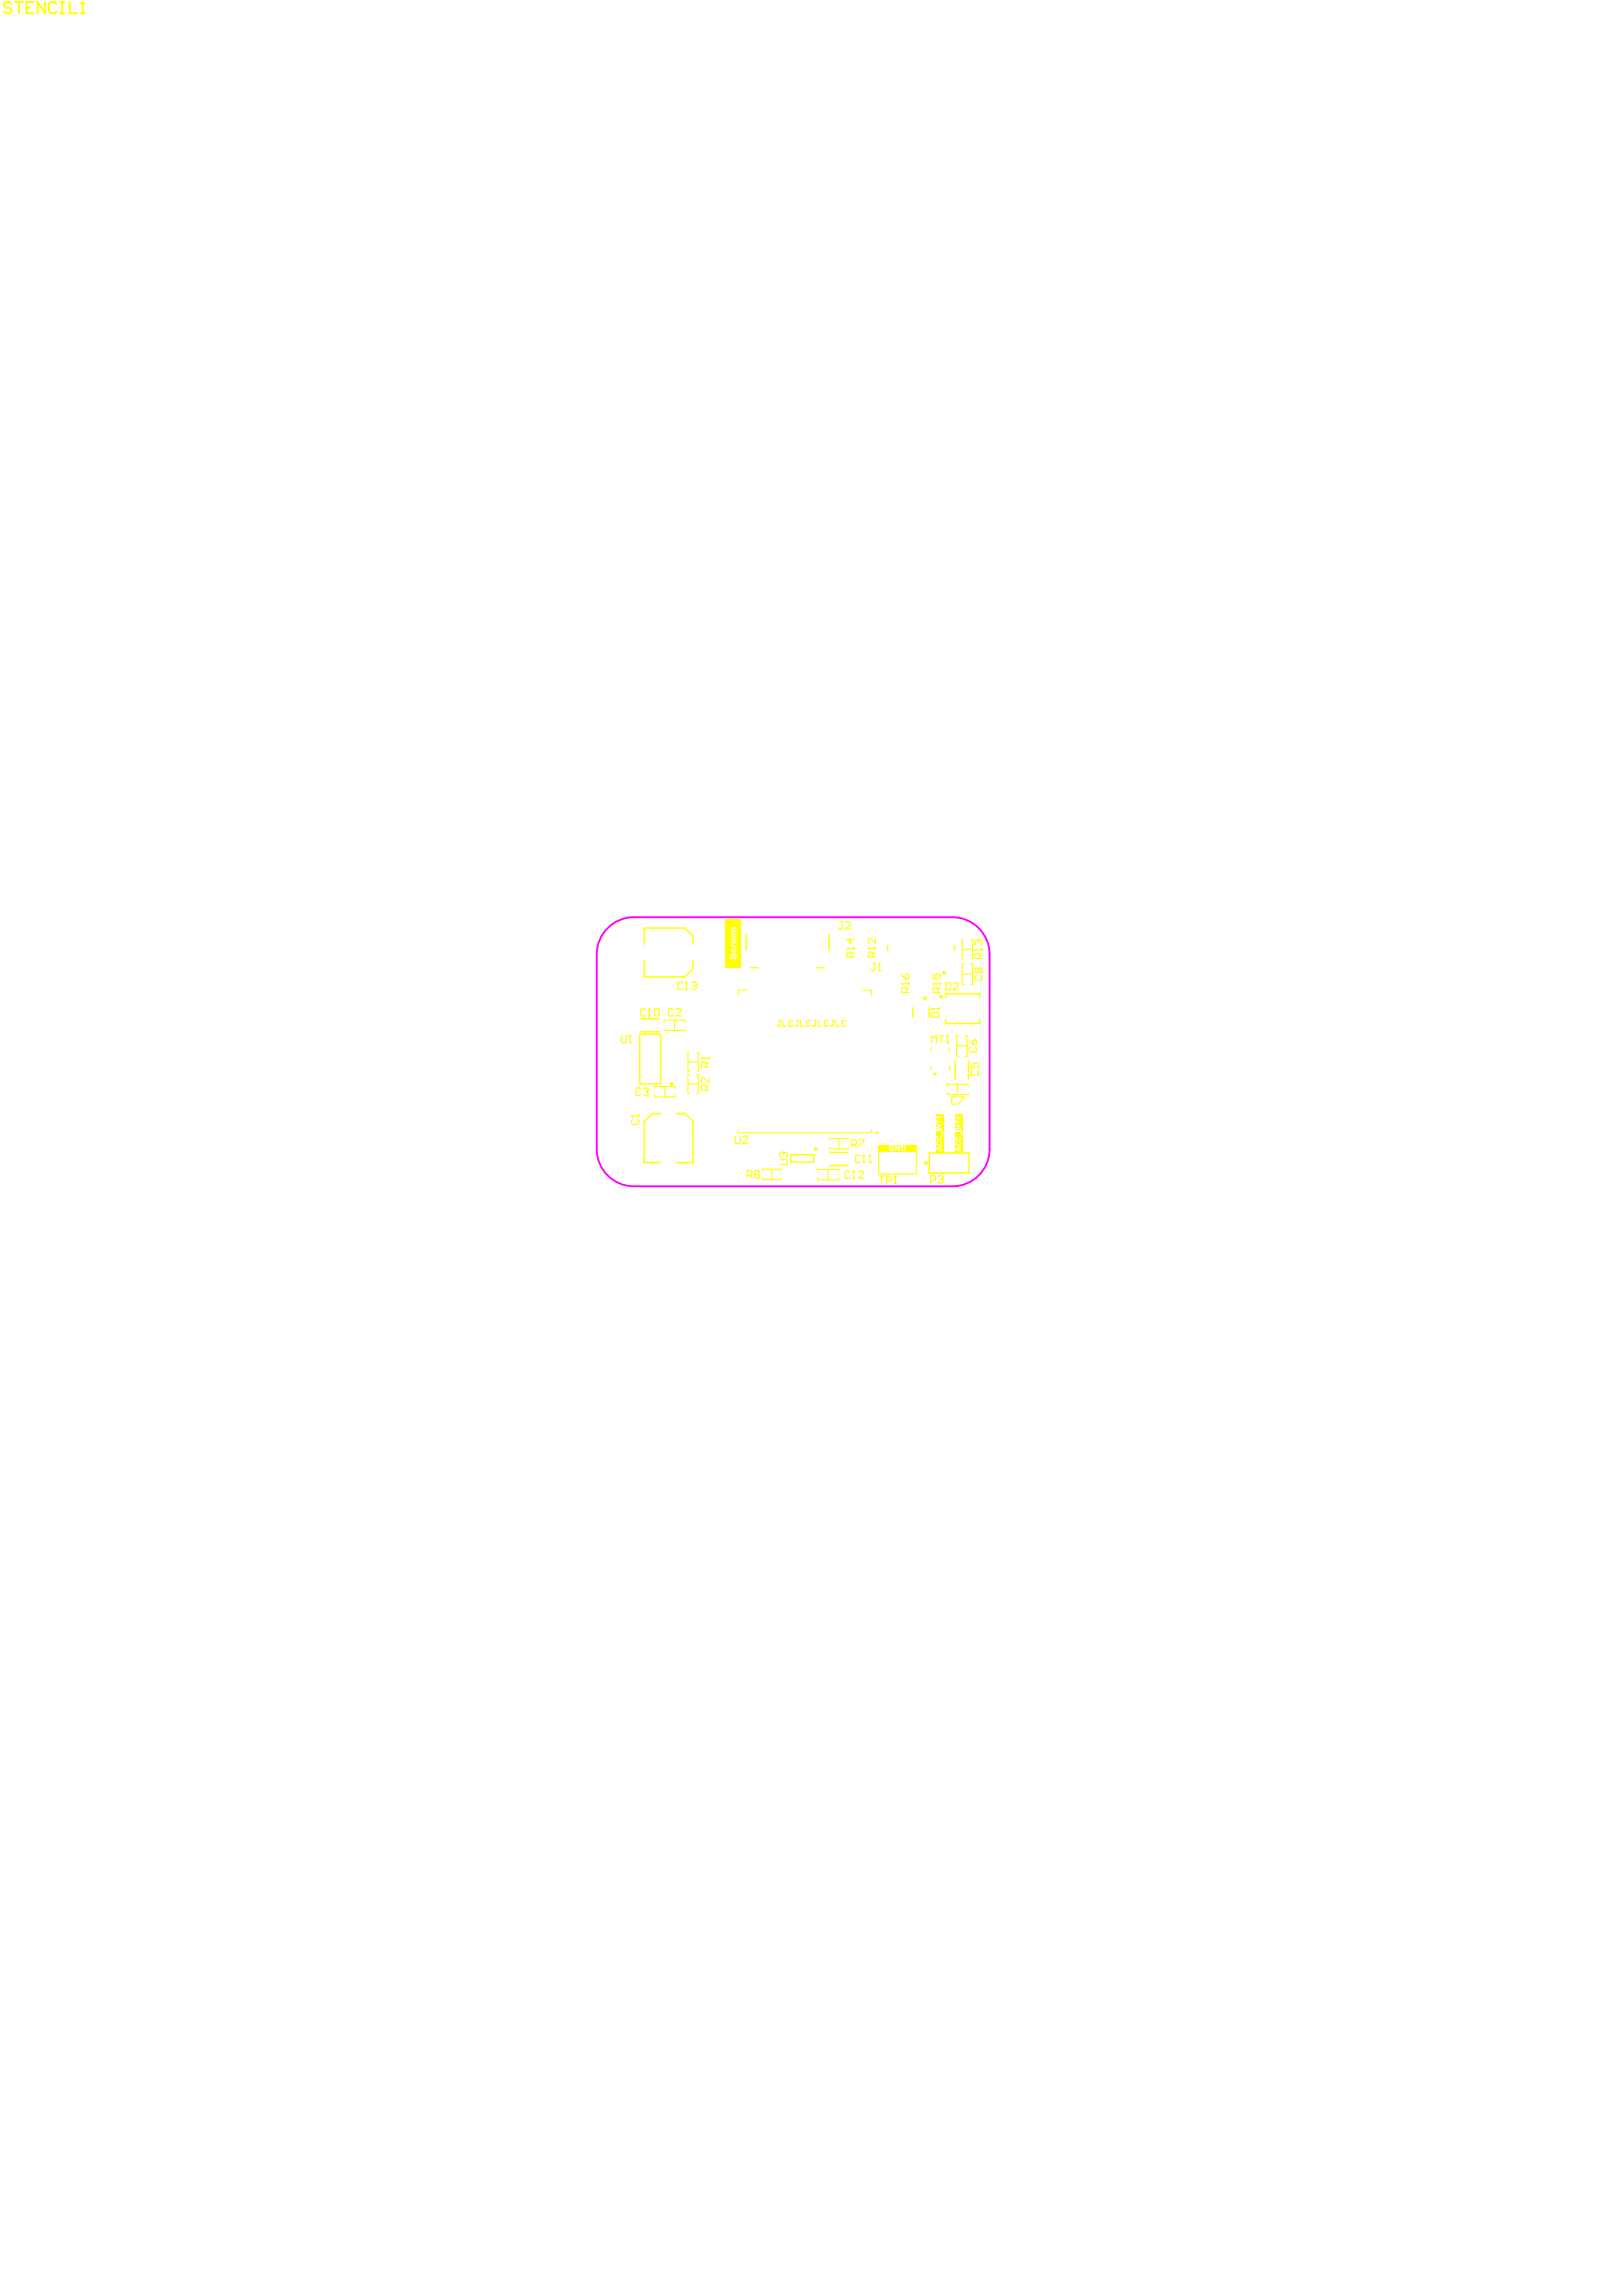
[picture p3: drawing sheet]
<svg xmlns="http://www.w3.org/2000/svg" width="721mm" height="1029mm" viewBox="0 0 721 1029" stroke-linecap="round" stroke-linejoin="round" font-family="sans-serif">
<path d="M272.8 415.3a16.5 16.5 0 0 1 11.2-4.3h142.8a16.6 16.6 0 0 1 16.6 16.6v87.3a16.6 16.6 0 0 1-16.6 16.6h-142.8a16.6 16.6 0 0 1-16.6-16.6v-87.3a16.6 16.6 0 0 1 5.4-12.3z" fill="none" stroke="#f0f" stroke-width=".85"/>
<path d="M334.8 443.6h-4.1v2.4M386.3 443.6h4.2v2.4M417.2 477.6l.2 1.8M417.4 469.4l-.2 1.9M425.3 469.4l.2 1.9M425.5 477.6l-.2 1.8M330.7 506v1.4h59.8v-1.4" fill="none" stroke="#ff0" stroke-width=".45"/>
<g fill="none" stroke="#ff0" stroke-width=".67">
<path d="M334.3 418.8v7M371.5 418.8v7M288.7 423.1v-7.3h18.2l3.7 3.6v3.7M288.7 430.4v7.3h18.2l3.7-3.6v-3.7M336.5 433.6h3.1M366.2 433.6h3.2M397.7 423.9v2.1M427.7 423.9v2.1M287.2 456.4h8.2M409.1 451.4v4.4M416.4 451.4v4.4M423.7 447v-1.7h15.3v1.7"/>
<path d="M423.7 456.8v1.8h15.3v-1.8M286.7 463.3h9.3v22.3h-9.3zM287.2 462.3h8.2M428 475.4v8.1M433.9 475.4v8.1M296 498.9h-3.7l-3.6 3.7v18.3h7.3M303.3 498.9h3.6l3.7 3.7v18.3h-7.3M354.4 517.3h10.3v3.4h-10.3zM371.8 516.3h8.2M416.4 516.6h17.9v9h-17.9zM371.8 522.2h8.2"/>
</g>
<path d="M393.7 515.9h16.9v10.1h-16.9z" fill="none" stroke="#ff0" stroke-width=".51"/>
<g fill="none" stroke="#ff0" stroke-width=".5">
<path d="M431.1 436.4h4.7M431.1 425.3h4.7M431.8 421.1h-.7v8.4h.7M432.1 431.8h-1v9.3h1M434.8 431.8h1v9.3h-1M435.2 421.1h.6v8.4h-.6M297.6 458v-1h9.3v1M302.3 457v4.7M297.6 460.7v1h9.3v-1M308.3 475.8h4.6M308.9 471.6h-.6v8.4h.6M312.3 471.6h.6v8.4h-.6"/>
<path d="M428.7 468.6h4.6M429.7 464h-1v9.3h1M432.3 464h1v9.3h-1M293.3 487.8v-1h9.3v1M293.3 490.4v1h9.3v-1M298 486.8v4.6M308.3 485.6h4.6M308.9 481.4h-.6v8.5h.6M312.3 481.4h.6v8.5h-.6M424.5 486.8v-1h9.3v1M424.5 489.4v1h9.3v-1M429.2 485.8v4.6"/>
<path d="M371.7 510.7v-.6h8.4v.6M371.7 514.1v.6h8.4v-.6M375.9 510.1v4.6M341.6 524.5v-.7h8.4v.7M341.6 527.9v.6h8.4v-.6M345.8 523.8v4.7M366.5 525v-1h9.3v1M366.5 527.7v1h9.3v-1M371.1 524v4.7"/>
</g>
<path d="M393.6 512.8h17v3.1h-17z" fill-rule="evenodd" fill="#ff0"/>
<g fill="#fff">
<path d="M398.7 513.3l1.4-.2 .5 .7h-.5a.78 .78 0 0 0-1.3 .6 .78 .78 0 0 0 1.2 .8l.1-.5h-.6v-.4h1.1v1.1l-.3 .2-.8 .2-.9-.5-.3-1.1z"/>
<path d="M401.1 513.1h.6l1.1 1.7v-1.7h.4v2.6h-.5l-1-1.7v1.7h-.6z"/>
<path d="M404.3 513.6v1.6h.6l.4-.2v-1.2zM403.8 513.1h1.4l.5 .5 .2 1.1-.4 .8-1.7 .2z"/>
</g>
<path d="M428 499.4h3.3v17.1h-3.3z" fill-rule="evenodd" fill="#ff0"/>
<g fill="#fff">
<path d="M428.6 511.4h.2l.1 .5a.68 .68 0 0 0 .4 1.1 .68 .68 0 0 0 .8-.9l-.4-.3 .1-.4 .6 .3 .2 .6-.3 .8-1.6 .2-.6-.8z"/>
<path d="M428.4 509.3l.4-.3 .1 .5a.68 .68 0 0 0 .4 1.1 .68 .68 0 0 0 .8-.8l-.4-.3 .1-.5 .7 .6-.1 1-1.4 .4-.8-.6z"/>
<path d="M430.8 507h.4v1.8h-.4z"/>
<path d="M428.1 506.3h2.4v.5h-2.4z"/>
<path d="M428.1 504h2.4v.5l-1.5 1h1.5v.4h-2.4v-.4l1.6-1.1h-1.6z"/>
<path d="M428.1 501.8h.5v.7h1.9v.5h-1.9v.7h-.5z"/>
<path d="M428.4 500.2l.8-.1 .9 .9v-.9h.4v1.6l-1.1-.7a.41 .41 0 0 0-.5-.5 .41 .41 0 0 0-.2 .6h.2v.6l-.7-.5z"/>
<path d="M428.7 514.7l.9 .4v-.7zM428.1 514.5l2.4-.9v.5l-.5 .2v.9l.5 .2v.5l-2.4-.9z"/>
</g>
<path d="M325 411.8h7v21.7h-7z" fill-rule="evenodd" fill="#ff0"/>
<g fill="#fff">
<path d="M327.2 427.6l.6-.2-.4 .8a.45 .45 0 0 0-.2 .7 .45 .45 0 0 0 .6 .1 .45 .45 0 0 0 .2-.6l.1-.1a1.08 1.08 0 0 1 1.5-.9 1.08 1.08 0 0 1 .3 1.8l-.4 .6-.5 .1-.1-.6 .5-.4a.55 .55 0 0 0 .1-.7 .55 .55 0 0 0-.7-.2 .55 .55 0 0 0-.2 .8v.1a1 1 0 0 1-1.5 .7 1 1 0 0 1-.2-1.6z"/>
<path d="M327.9 425l.5-.3 .1 .6a.62 .62 0 0 0-.1 1 .62 .62 0 0 0 1-.2l.2-.4-.5-.4 .2-.6 .7 .6-.1 1.1-.8 .5-1.1-.3-.3-.5z"/>
<path d="M327.8 422.8l.5 .1 .1 .7 1.6 .1v.6h-2.3v-.6h.3l-.3-.3z"/>
<path d="M327.9 415.6l2.1-.1v.6h-1.5a.43 .43 0 0 0-.3 .5 .43 .43 0 0 0 .5 .3h1.3v.7h-2.3v-.6h.4l-.4-.5z"/>
<path d="M328.4 421.2h-.1a.47 .47 0 0 0-.1 .6 .47 .47 0 0 0 .5 .3v-.9zM328 420.8l1-.2v1.5a.48 .48 0 0 0 .6-.4 .48 .48 0 0 0-.3-.5l.1-.6 .5 .4v1.3l-.6 .4-1-.1-.6-.7z"/>
<path d="M328.3 418.8a.44 .44 0 0 0-.1 .5 .44 .44 0 0 0 .5 .2v-.8zM328 418.3l1-.3v1.5a.44 .44 0 0 0 .6-.2 .44 .44 0 0 0-.3-.6l.1-.6 .5 .3v1.3l-1.3 .5-.9-.8z"/>
</g>
<path d="M419.4 499.4h3.3v17.1h-3.3z" fill-rule="evenodd" fill="#ff0"/>
<g fill="#fff">
<path d="M419.7 511.4l.5-.2 .1 .5-.4 .4 .2 .5h1.1a.48 .48 0 0 0 .4-.5 .48 .48 0 0 0-.5-.4v-.5l.6 .2 .1 1.3-.5 .4-.9 .1-.9-.7z"/>
<path d="M419.8 509l.4-.2 .1 .5-.4 .5 .2 .5h1.1a.48 .48 0 0 0 .4-.5 .48 .48 0 0 0-.5-.5v-.5l.7 .5v1.1l-.7 .5h-.7l-.9-.8z"/>
<path d="M422.2 506.8h.3v1.9h-.3z"/>
<path d="M419.5 506.1h2.4v.5h-2.4z"/>
<path d="M419.5 503.8h2.4v.5l-1.5 1h1.5v.4h-2.4v-.5l1.6-.9h-1.6z"/>
<path d="M419.5 501.7h.5v.6h1.9v.5h-1.9v.7h-.5z"/>
<path d="M419.5 500.3h2.4v.4h-1.7l.4 .6h-.5z"/>
<path d="M420.1 514.6l.9 .3v-.7zM419.5 514.3l2.4-.9v.5l-.5 .2v1l.5 .1v.6l-2.4-1z"/>
</g>
<g fill="none" stroke="#ff0" stroke-width=".5">
<path d="M349 457.2h.9M349.4 457.2v2.2l-.4 .4-.9-.4M350.8 457.2v2.6h1.7M355.2 457.6l-.4-.4h-.9l-.5 .4v1.8l.5 .4h.9l.4-.4M357 457.2h.9M357.4 457.2v2.2l-.4 .4-.9-.4M358.7 457.2v2.6h1.8M363.2 457.6l-.5-.4h-.9l-.4 .4v1.8l.4 .4h.9l.5-.4M364.9 457.2h.9M365.4 457.2v2.2l-.5 .4-.9-.4M366.7 457.2v2.6h1.8M371.1 457.6l-.4-.4h-.9l-.4 .4v1.8l.4 .4h.9l.4-.4"/>
<path d="M372.9 457.2h.9M373.3 457.2v2.2l-.4 .4-.9-.4M374.7 457.2v2.6h1.7M379.1 457.6l-.4-.4h-.9l-.5 .4v1.8l.5 .4h.9l.4-.4"/>
</g>
<g fill="none" stroke="#ff0" stroke-width=".85">
<path d="M5.1 1.8l-.9-.9h-1.7l-.8 .9v.8l.8 .8h1.7l.9 .9v.8l-.9 .9h-1.7l-.8-.9M6.8 .9h3.3M8.4 .9v5.1M11.8 3.4h1.7M15.2 .9h-3.4v5.1h3.4M20.3 .9v5.1l-3.4-5.1v5.1M25.3 1.8l-.8-.9h-1.7l-.9 .9v3.3l.9 .9h1.7l.8-.9M27 .9h1.7M27 6h1.7M27.8 .9v5.1M31.2 .9v5.1h3.4M36.3 6h1.7"/>
<path d="M37.1 .9v5.1"/>
</g>
<circle cx="37.1" cy=".9" r=".42" fill="#ff0"/>
<path d="M37.1 .9l-.8 .9" fill="none" stroke="#ff0" stroke-width=".85"/>
<path d="M394 526.9h2.2M395.1 526.9v3.4M397.3 529.1h1.7l.5-.5v-1.1l-.5-.6h-1.7v3.4M400.6 530.3h1.2M401.2 526.9v3.4" fill="none" stroke="#ff0" stroke-width=".51"/>
<circle cx="401.2" cy="526.9" r=".25" fill="#ff0"/>
<path d="M423.8 440.2h1.7l.5 .6v2.2l-.5 .6h-1.7zM427.1 440.8l.6-.6h1.1l.6 .6v.5l-2.3 2.3h2.3M401.2 526.9l-.6 .6M417 529h1.7l.5-.6v-1.1l-.5-.5h-1.7v3.3M420.3 527.3l.6-.5h1.1l.5 .5v.6" fill="none" stroke="#ff0" stroke-width=".51"/>
<circle cx="422.5" cy="527.9" r=".25" fill="#ff0"/>
<path d="M404 440.8h3.3M406.2 444.7v-1.7l-.6-.6h-1.1l-.5 .6v1.7h3.3M407.3 442.4l-1.1 1.1M407.3 440.2v1.1M421.4 528.4h.6M422 528.4l.5 .6v.5l-.5 .6h-1.1l-.6-.6M422.5 527.9l-.5 .5" fill="none" stroke="#ff0" stroke-width=".51"/>
<circle cx="404" cy="440.8" r=".25" fill="#ff0"/>
<path d="M404 436.3l1.6 2.3M406.2 436.3h.6l.5 .6v1.1l-.5 .6h-1.2v-1.7zM404 440.8l.5 .5M418 440.8h3.3M420.2 444.7v-1.7l-.5-.6h-1.1l-.6 .6v1.7h3.3M421.3 442.4l-1.1 1.1M421.3 440.2v1.1" fill="none" stroke="#ff0" stroke-width=".51"/>
<circle cx="418" cy="440.8" r=".25" fill="#ff0"/>
<path d="M418 436.3v2.3h1.7l-.6-1.7 .6-.6h1.1l.5 .6v1.1l-.5 .6M418 440.8l.6 .5M428.6 492l-.5-.6h-1.1l-.6 .6v2.2l.6 .5h1.1l.5-.5M429.7 491.4h2.3v.6l-2.3 2.2v.5M349.5 519.6h2.8l.5 .5v1.2l-.5 .5h-2.8M350.6 516.3h-.5l-.6 .5v1.1l.6 .6" fill="none" stroke="#ff0" stroke-width=".51"/>
<circle cx="350.6" cy="516.3" r=".25" fill="#ff0"/>
<path d="M278.5 463.8v2.8l.5 .5h1.1l.6-.5v-2.8M281.8 467.1h1.1M282.3 463.8v3.3M329.5 509v2.8l.5 .6h1.1l.6-.6v-2.8M332.8 509.6l.6-.6h1.1l.5 .6v.5l-2.2 2.3h2.2M350.6 516.3l.6 .5M351.2 516.8v.6M351.2 516.8l.5-.5h.6l.5 .5v1.1l-.5 .6" fill="none" stroke="#ff0" stroke-width=".51"/>
<circle cx="282.3" cy="463.8" r=".25" fill="#ff0"/>
<path d="M379.5 425h3.3M381.7 428.8v-1.6l-.5-.6h-1.1l-.6 .6v1.6h3.3M382.8 426.6l-1.1 1.1M382.8 424.4v1.1M282.3 463.8l-.5 .6" fill="none" stroke="#ff0" stroke-width=".51"/>
<circle cx="379.5" cy="425" r=".25" fill="#ff0"/>
<path d="M379.5 425l.6 .5M381.2 420.5v2.3l-1.7-1.7h3.3M436.8 425.6h3.3M439 429.5v-1.7l-.5-.5h-1.2l-.5 .5v1.7h3.3M440.1 427.3l-1.1 1.1M440.1 425v1.1" fill="none" stroke="#ff0" stroke-width=".51"/>
<circle cx="436.8" cy="425.6" r=".25" fill="#ff0"/>
<path d="M436.8 425.6l.5 .5M437.9 421.2h-.6l-.5 .5v1.1l.5 .6" fill="none" stroke="#ff0" stroke-width=".51"/>
<circle cx="437.9" cy="421.2" r=".25" fill="#ff0"/>
<path d="M389 424.9h3.3M391.2 428.7v-1.6l-.6-.6h-1.1l-.5 .6v1.6h3.3M392.3 426.5l-1.1 1.1M392.3 424.3v1.1M437.9 421.2l.6 .5M438.5 421.7v.6M438.5 421.7l.5-.5h.6l.5 .5v1.1l-.5 .6" fill="none" stroke="#ff0" stroke-width=".51"/>
<circle cx="389" cy="424.9" r=".25" fill="#ff0"/>
<g fill="none" stroke="#ff0" stroke-width=".51">
<path d="M389 424.9l.5 .5M392.3 420.4v2.3l-2.2-2.3h-.6l-.5 .6v1.1l.5 .6M314.3 474.1h3.3M316.5 478v-1.6l-.6-.6h-1.1l-.5 .6v1.6h3.3M317.6 473.6v1.1M317.6 475.8l-1.1 1.1M316.5 488.4v-1.7l-.6-.5h-1.1l-.5 .5v1.7h3.3M317.6 482.9v2.2l-2.2-2.2h-.6l-.5 .5v1.1l.5 .6M317.6 486.2l-1.1 1.1M381.6 512.9h1.6l.6-.5v-1.1l-.6-.6h-1.6v3.3M382.7 512.9l1.1 1.1M384.9 510.7h2.2v.6l-2.2 2.2v.5"/>
<path d="M334.8 526.7h1.6l.6-.5v-1.1l-.6-.6h-1.6v3.3M335.9 526.7l1.1 1.1M338.7 526.2l-.6-.6v-.5l.6-.6h1.1l.5 .6v.5l-.5 .6M338.7 526.2l-.6 .5v.6l.6 .5h1.1l.5-.5v-.6l-.5-.5M338.7 526.2h1.1"/>
</g>
<circle cx="314.3" cy="474.1" r=".25" fill="#ff0"/>
<path d="M314.3 474.1l.5 .6M417.5 467.3v-3.3l1.1 1.1 1.1-1.1v3.3M420.8 464h2.2M421.9 464v3.3M424.1 467.3h1.1M424.7 464v3.3" fill="none" stroke="#ff0" stroke-width=".51"/>
<circle cx="424.7" cy="464" r=".25" fill="#ff0"/>
<path d="M376.7 412.9h1.1M377.3 412.9v2.7l-.6 .6h-.5l-.6-.6M378.9 413.4l.6-.5h1.1l.5 .5v.6l-2.2 2.2h2.2M391.4 431.6h1.1M391.9 431.6v2.7l-.5 .6h-.6l-.5-.6M393.6 434.9h1.1M394.1 431.6v3.3M424.7 464l-.6 .5" fill="none" stroke="#ff0" stroke-width=".51"/>
<circle cx="394.1" cy="431.6" r=".25" fill="#ff0"/>
<path d="M394.1 431.6l-.5 .5M417.4 451.9h3.3M417.9 453.6h2.2l.6 .5v1.7h-3.3v-1.7zM420.7 451.4v1.1" fill="none" stroke="#ff0" stroke-width=".51"/>
<circle cx="417.4" cy="451.9" r=".25" fill="#ff0"/>
<path d="M306 440.6l-.6-.6h-1.1l-.5 .6v2.2l.5 .5h1.1l.6-.5M307.1 443.3h1.1M307.6 440v3.3M417.4 451.9l.5 .6" fill="none" stroke="#ff0" stroke-width=".51"/>
<circle cx="307.6" cy="440" r=".25" fill="#ff0"/>
<path d="M307.6 440l-.5 .6M309.9 440.6l.5-.6h1.1l.6 .6v.5" fill="none" stroke="#ff0" stroke-width=".51"/>
<circle cx="312.1" cy="441.1" r=".25" fill="#ff0"/>
<path d="M311 441.7h.5M311.5 441.7l.6 .5v.6l-.6 .5h-1.1l-.5-.5M312.1 441.1l-.6 .6M380.9 525.2l-.6-.5h-1.1l-.6 .5v2.2l.6 .6h1.1l.6-.6M382 528h1.1M382.5 524.7v3.3" fill="none" stroke="#ff0" stroke-width=".51"/>
<circle cx="382.5" cy="524.7" r=".25" fill="#ff0"/>
<path d="M385.4 518.1l-.5-.5h-1.1l-.6 .5v2.2l.6 .6h1.1l.5-.6M387.1 517.6v3.3M382.5 524.7l-.5 .5M384.7 525.2l.6-.5h1.1l.6 .5v.6l-2.3 2.2h2.3M386.6 520.9h1.1" fill="none" stroke="#ff0" stroke-width=".51"/>
<circle cx="387.1" cy="517.6" r=".25" fill="#ff0"/>
<path d="M387.1 517.6l-.5 .5M389.9 517.6v3.3M389.3 520.9h1.1" fill="none" stroke="#ff0" stroke-width=".51"/>
<circle cx="389.9" cy="517.6" r=".25" fill="#ff0"/>
<path d="M289.4 452.5l-.6-.6h-1.1l-.5 .6v2.2l.5 .6h1.1l.6-.6M290.5 455.3h1.1M291 451.9v3.4M389.9 517.6l-.6 .5" fill="none" stroke="#ff0" stroke-width=".51"/>
<circle cx="291" cy="451.9" r=".25" fill="#ff0"/>
<g fill="none" stroke="#ff0" stroke-width=".51">
<path d="M437.3 437l-.5 .6v1.1l.5 .5h2.3l.5-.5v-1.1l-.5-.6M438.5 434.2l-.6-.5h-.6l-.5 .5v1.1l.5 .6h.6l.6-.6M438.5 434.2l.5-.5h.6l.5 .5v1.1l-.5 .6h-.6l-.5-.6M438.5 434.2v1.1M291 451.9l-.5 .6M293.8 451.9h1.1l.6 .6v2.2l-.6 .6h-1.1l-.5-.6v-2.2zM434.3 465.8l1.7 2.3M434.9 469.2l-.6 .5v1.1l.6 .6h2.2l.5-.6v-1.1l-.5-.5M435.1 476.2v2.2h1.7l-.6-1.6 .6-.6h1.1l.6 .6v1.1l-.6 .5M435.7 479.5l-.6 .6v1.1l.6 .6h2.2l.6-.6v-1.1l-.6-.6M436.5 465.8h.6l.5 .6v1.1l-.5 .6h-1.1v-1.7zM287.1 488l-.5-.6h-1.2l-.5 .6v2.2l.5 .6h1.2l.5-.6"/>
<path d="M288.2 488l.6-.6h1.1l.5 .6v.6"/>
</g>
<circle cx="290.4" cy="488.6" r=".25" fill="#ff0"/>
<path d="M301.7 452.5l-.5-.6h-1.1l-.6 .6v2.2l.6 .5h1.1l.5-.5M302.8 452.5l.6-.6h1.1l.5 .6v.5l-2.2 2.2h2.2M283 499.9h3.3M286.3 499.4v1.1M289.3 489.1h.6M289.9 489.1l.5 .6v.5l-.5 .6h-1.1l-.6-.6M290.4 488.6l-.5 .5M283.5 501.6l-.5 .5v1.1l.5 .6h2.2l.6-.6v-1.1l-.6-.5" fill="none" stroke="#ff0" stroke-width=".51"/>
<circle cx="283" cy="499.9" r=".25" fill="#ff0"/>
<path d="M283 499.9l.5 .6" fill="none" stroke="#ff0" stroke-width=".51"/>
<g fill="none" stroke="#ff0" stroke-width=".67">
<circle cx="418.9" cy="481.1" r=".33"/>
<circle cx="393" cy="507.6" r=".33"/>
</g>
<g fill="none" stroke="#ff0" stroke-width=".83">
<circle cx="423" cy="435.8" r=".42"/>
<circle cx="414.3" cy="447.3" r=".42"/>
<circle cx="421.5" cy="446.5" r=".42"/>
<circle cx="300.9" cy="485.6" r=".42"/>
<circle cx="365.4" cy="514.7" r=".42"/>
<circle cx="414.9" cy="521.1" r=".42"/>
</g>
</svg>
